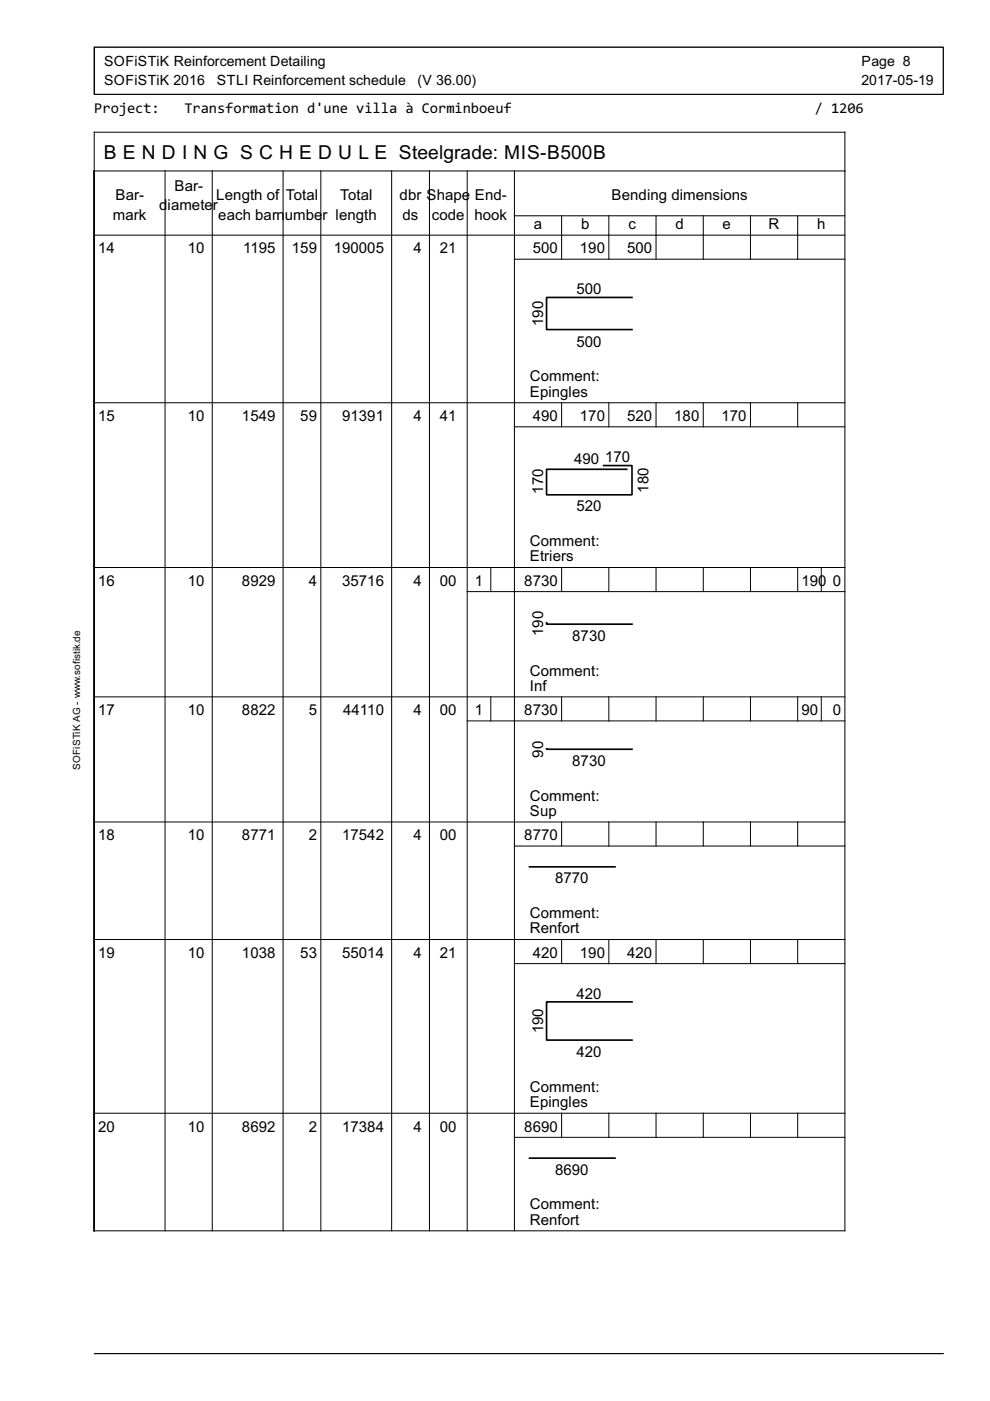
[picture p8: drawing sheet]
<svg xmlns="http://www.w3.org/2000/svg" width="210mm" height="297mm" viewBox="0 0 210 297" stroke-linecap="round" stroke-linejoin="round" font-family="sans-serif">
<defs><g id="words">
<text font-size="4.6" x="22" y="33.7">B E N D I N G S C H E D U L E Steelgrade: MIS-B500B</text>
<g font-size="3.7">
<text x="20" y="24">Project:</text>
<text x="39.1" y="24">Transformation d'une villa à Corminboeuf</text>
<text x="172.7" y="24">/ 1206</text>
</g>
<g font-size="3.6">
<text x="37" y="40.4">Bar-</text>
<text x="23.9" y="46.5">mark</text>
<text x="24.5" y="42.4">Bar-</text>
<text x="33.8" y="44.5">d</text>
<text x="35.5" y="44.5">iamete</text>
<text x="45.1" y="44.5">r</text>
<text x="45.9" y="42.4">Length of</text>
<text x="46.3" y="46.5">each barn</text>
<text x="60.4" y="46.5">umbe</text>
<text x="60.6" y="42.4">Total</text>
<text x="68.4" y="46.5">r length</text>
<text x="72.1" y="42.4">Total</text>
<text x="84.7" y="42.4">dbr Shape</text>
<text x="85.3" y="46.5">ds</text>
<text x="91.6" y="46.5">code</text>
<text x="100.6" y="46.5">hook</text>
<text x="100.7" y="42.4">End-</text>
<text x="129.7" y="42.4">Bending dimensions</text>
<text x="20.8" y="53.7">14</text>
<text x="39.8" y="53.7">10</text>
<text x="51.5" y="53.7">1195</text>
<text x="61.9" y="53.7">159</text>
<text x="70.8" y="53.7">190005</text>
<text x="87.7" y="53.7">4</text>
<text x="93.3" y="53.7">21</text>
<text x="112.9" y="53.7">500</text>
<text x="113.2" y="48.6">a</text>
<text x="123" y="53.7">190</text>
<text x="123.2" y="48.6">b</text>
<text x="133" y="53.7">500</text>
<text x="133.3" y="48.6">c</text>
<text x="143.2" y="48.6">d</text>
<text x="153.2" y="48.6">e</text>
<text x="163" y="48.6">R</text>
<text x="173.2" y="48.6">h</text>
<text x="122.2" y="62.4">500</text>
<text x="115.2" y="69.1" transform="rotate(-90 115.2 69.1)">190</text>
<text x="122.2" y="73.5">500</text>
<text x="112.3" y="80.9">Comment:</text>
<text x="20.8" y="89.3">15</text>
<text x="39.8" y="89.3">10</text>
<text x="51.3" y="89.3">1549</text>
<text x="63.7" y="89.3">59</text>
<text x="72.5" y="89.3">91391</text>
<text x="87.7" y="89.3">4</text>
<text x="93.3" y="89.3">41</text>
<text x="112.3" y="84.1">Epingles</text>
<text x="112.9" y="89.3">490</text>
<text x="123" y="89.3">170</text>
<text x="133" y="89.3">520</text>
<text x="143" y="89.3">180</text>
<text x="153" y="89.3">170</text>
<text x="121.7" y="98.3">490</text>
<text x="128.3" y="97.9">170</text>
<text x="115.2" y="104.7" transform="rotate(-90 115.2 104.7)">170</text>
<text x="137.5" y="104.5" transform="rotate(-90 137.5 104.5)">180</text>
<text x="122.2" y="108.4">520</text>
<text x="112.3" y="115.8">Comment:</text>
<text x="112.3" y="119">Etriers</text>
<text x="20.8" y="124.2">16</text>
<text x="39.8" y="124.2">10</text>
<text x="51.3" y="124.2">8929</text>
<text x="65.4" y="124.2">4</text>
<text x="72.5" y="124.2">35716</text>
<text x="87.7" y="124.2">4</text>
<text x="93.3" y="124.2">00</text>
<text x="100.7" y="124.2">1</text>
<text x="111.2" y="124.2">8730</text>
<text x="169.9" y="124.2">190</text>
<text x="176.6" y="124.2">0</text>
<text x="115.2" y="134.9" transform="rotate(-90 115.2 134.9)">190</text>
<text x="121.3" y="135.8">8730</text>
<text x="112.3" y="143.2">Comment:</text>
<text x="112.3" y="146.4">Inf</text>
<text x="20.8" y="151.6">17</text>
<text x="39.8" y="151.6">10</text>
<text x="51.3" y="151.6">8822</text>
<text x="65.4" y="151.6">5</text>
<text x="72.8" y="151.6">44110</text>
<text x="87.7" y="151.6">4</text>
<text x="93.3" y="151.6">00</text>
<text x="100.7" y="151.6">1</text>
<text x="111.2" y="151.6">8730</text>
<text x="169.9" y="151.6">90</text>
<text x="176.6" y="151.6">0</text>
<text x="115.2" y="160.6" transform="rotate(-90 115.2 160.6)">90</text>
<text x="121.3" y="162.3">8730</text>
<text x="112.3" y="169.8">Comment:</text>
<text x="112.3" y="173">Sup</text>
<text x="20.8" y="178.2">18</text>
<text x="39.8" y="178.2">10</text>
<text x="51.3" y="178.2">8771</text>
<text x="65.4" y="178.2">2</text>
<text x="72.5" y="178.2">17542</text>
<text x="87.7" y="178.2">4</text>
<text x="93.3" y="178.2">00</text>
<text x="111.2" y="178.2">8770</text>
<text x="117.7" y="187.3">8770</text>
<text x="112.3" y="194.7">Comment:</text>
<text x="112.3" y="197.9">Renfort</text>
<text x="20.8" y="203.1">19</text>
<text x="39.8" y="203.1">10</text>
<text x="51.3" y="203.1">1038</text>
<text x="63.7" y="203.1">53</text>
<text x="72.5" y="203.1">55014</text>
<text x="87.7" y="203.1">4</text>
<text x="93.3" y="203.1">21</text>
<text x="112.9" y="203.1">420</text>
<text x="123" y="203.1">190</text>
<text x="133" y="203.1">420</text>
<text x="122.2" y="211.7">420</text>
<text x="115.2" y="219.1" transform="rotate(-90 115.2 219.1)">190</text>
<text x="122.2" y="224.1">420</text>
<text x="112.3" y="231.5">Comment:</text>
<text x="20.8" y="239.9">20</text>
<text x="39.8" y="239.9">10</text>
<text x="51.3" y="239.9">8692</text>
<text x="65.4" y="239.9">2</text>
<text x="72.5" y="239.9">17384</text>
<text x="87.7" y="239.9">4</text>
<text x="93.3" y="239.9">00</text>
<text x="111.2" y="239.9">8690</text>
<text x="112.3" y="234.7">Epingles</text>
<text x="117.7" y="249">8690</text>
<text x="112.3" y="256.4">Comment:</text>
<text x="112.3" y="259.6">Renfort</text>
</g>
<g font-size="3.3">
<text x="22.1" y="14">SOFiSTiK Reinforcement Detailing</text>
<text x="22.1" y="18">SOFiSTiK 2016</text>
<text x="46" y="18">STLI Reinforcement schedule</text>
<text x="88.5" y="18">(V 36.00)</text>
<text x="182.6" y="18">2017-05-19</text>
<text x="182.7" y="14">Page 8</text>
</g>
<text font-size="2.3" x="17" y="163.2" transform="rotate(-90 17 163.2)">SOFiSTiK AG - www.sofistik.de</text>
</g></defs>
<g fill="none" stroke="#000" stroke-width=".21">
<path d="M20 10h180v10h-180zM20 28h159.1v233h-159.1zM20 36.2h159.1M35 36.2v224.8M45 36.2v224.8M60 36.2v224.8M68 36.2v224.8M83 36.2v224.8M91.1 36.2v224.8M99.1 36.2v224.8M109.1 36.2v224.8M20 49.9h159.1"/>
<path d="M109.1 45.8h70M109.1 55h70M119.1 45.8v9.2M129.1 45.8v9.2M139.1 45.8v9.2M149.1 45.8v9.2M159.1 45.8v9.2M169.1 45.8v9.2M20 85.4h159.1M109.1 90.5h70M119.1 85.4v5.1M129.1 85.4v5.1"/>
<path d="M139.1 85.4v5.1M149.1 85.4v5.1M159.1 85.4v5.1M169.1 85.4v5.1M20 120.3h159.1M99.1 125.4h80M104.1 120.3v5.1M119.1 120.3v5.1M129.1 120.3v5.1M139.1 120.3v5.1M149.1 120.3v5.1M159.1 120.3v5.1"/>
<path d="M169.1 120.3v5.1M174.1 120.3v5.1M20 147.7h159.1M99.1 152.8h80M104.1 147.7v5.1M119.1 147.7v5.1M129.1 147.7v5.1M139.1 147.7v5.1M149.1 147.7v5.1M159.1 147.7v5.1M169.1 147.7v5.1M174.1 147.7v5.1"/>
<path d="M20 174.3h159.1M109.1 179.4h70M119.1 174.3v5.1M129.1 174.3v5.1M139.1 174.3v5.1M149.1 174.3v5.1M159.1 174.3v5.1M169.1 174.3v5.1M20 199.2h159.1M119.1 199.2v5.1M129.1 199.2v5.1M139.1 199.2v5.1"/>
<path d="M149.1 199.2v5.1M159.1 199.2v5.1M169.1 199.2v5.1M109.1 204.3h70M20 236h159.1M119.1 236v5.1M129.1 236v5.1M139.1 236v5.1M149.1 236v5.1M159.1 236v5.1M169.1 236v5.1M109.1 241.1h70"/>
<path d="M20 287h180"/>
</g>
<path d="M134 63.1h-18.1v6.8h18.1M128 98.7h6v6.2h-18.1v-5.4h17M115.9 132v.3h18.1M115.9 158.8l18.1 .1M112.3 183.8h18.1M134 212.4h-18.1v8.1h18.1M112.3 245.5h18.1" fill="none" stroke="#000" stroke-width=".35"/>
<use href="#words"/>
</svg>
